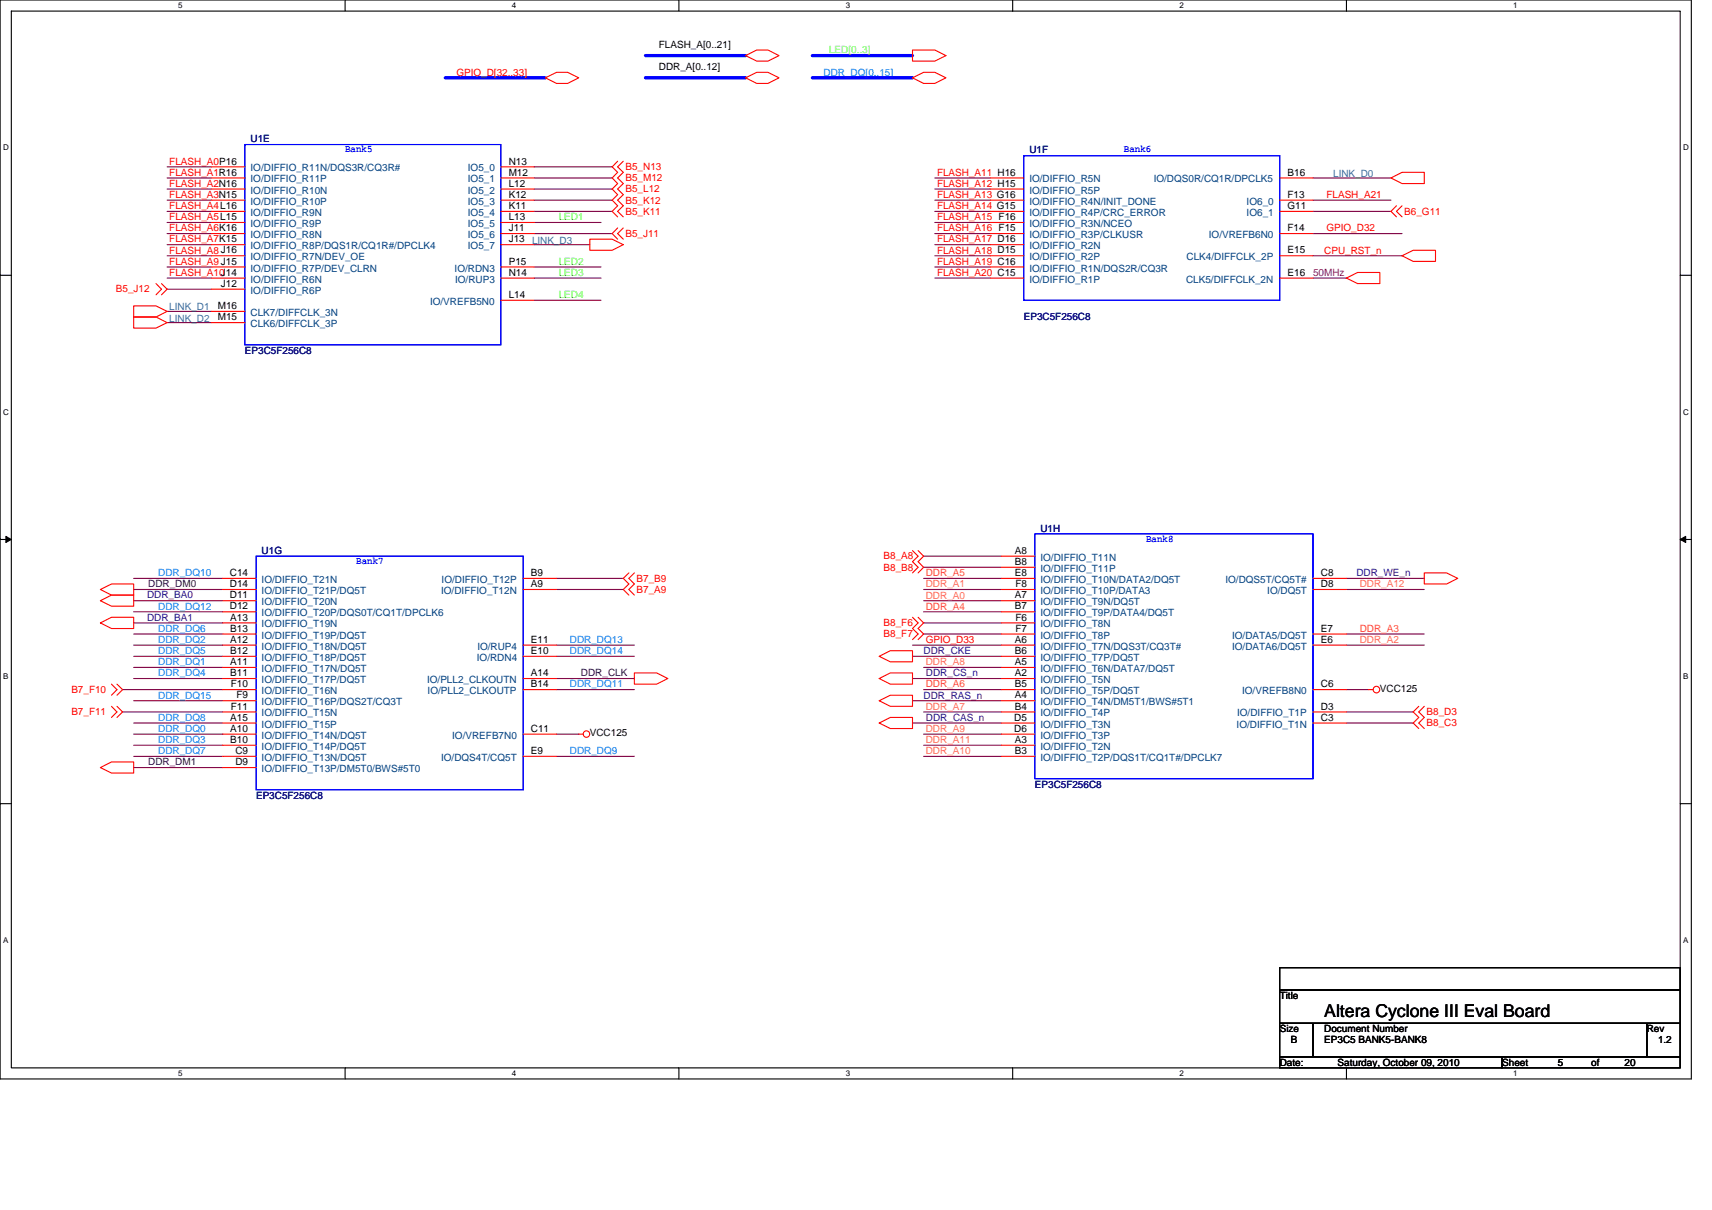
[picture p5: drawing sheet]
<svg xmlns="http://www.w3.org/2000/svg" width="297mm" height="210mm" viewBox="0 0 297 210" stroke-linecap="round" stroke-linejoin="round" font-family="sans-serif">
<defs><g id="words">
<text font-size="3.1" x="229.8" y="176.5">Altera Cyclone III Eval Board</text>
<g font-size="1.7">
<text x="114.3" y="8.3">FLASH_A[0..21]</text>
<text x="114.3" y="12.1">DDR_A[0..12]</text>
<text x="88.3" y="28.6">N13</text>
<text x="88.3" y="30.5">M12</text>
<text x="88.3" y="32.4">L12</text>
<text x="88.3" y="34.3">K12</text>
<text x="223.4" y="30.5">B16</text>
<text x="223.4" y="34.3">F13</text>
<text x="88.3" y="36.3">K11</text>
<text x="88.3" y="38.2">L13</text>
<text x="88.3" y="40.1">J11</text>
<text x="223.4" y="40.1">F14</text>
<text x="223.4" y="36.3">G11</text>
<text x="88.3" y="45.9">P15</text>
<text x="88.3" y="47.9">N14</text>
<text x="88.3" y="42.1">J13</text>
<text x="223.4" y="44">E15</text>
<text x="223.4" y="47.9">E16</text>
<text x="37.8" y="53.6">M16</text>
<text x="38.3" y="49.8">J12</text>
<text x="88.3" y="51.7">L14</text>
<text x="37.8" y="55.6">M15</text>
<text x="39.9" y="100">C14</text>
<text x="39.9" y="101.9">D14</text>
<text x="92.1" y="100">B9</text>
<text x="92.1" y="101.9">A9</text>
<text x="176.1" y="96.1">A8</text>
<text x="176.1" y="98">B8</text>
<text x="176.1" y="100">E8</text>
<text x="176.2" y="101.9">F8</text>
<text x="229.2" y="100">C8</text>
<text x="229.2" y="101.9">D8</text>
<text x="39.9" y="103.8">D11</text>
<text x="39.9" y="105.8">D12</text>
<text x="40" y="107.7">A13</text>
<text x="176.1" y="103.8">A7</text>
<text x="176.1" y="105.8">B7</text>
<text x="176.2" y="107.7">F6</text>
<text x="40" y="109.6">B13</text>
<text x="40" y="111.5">A12</text>
<text x="40" y="113.5">B12</text>
<text x="92.1" y="113.5">E10</text>
<text x="92.1" y="111.5">E11</text>
<text x="176.1" y="111.5">A6</text>
<text x="176.1" y="113.5">B6</text>
<text x="176.2" y="109.6">F7</text>
<text x="229.2" y="109.6">E7</text>
<text x="229.2" y="111.5">E6</text>
<text x="40" y="115.4">A11</text>
<text x="40" y="117.3">B11</text>
<text x="40.1" y="119.3">F10</text>
<text x="92.1" y="119.3">B14</text>
<text x="92.1" y="117.3">A14</text>
<text x="176.1" y="115.4">A5</text>
<text x="176.1" y="117.3">A2</text>
<text x="176.1" y="119.3">B5</text>
<text x="229.2" y="119.3">C6</text>
<text x="40" y="125.1">A15</text>
<text x="40.1" y="123.1">F11</text>
<text x="41" y="121.2">F9</text>
<text x="176" y="125.1">D5</text>
<text x="176.1" y="121.2">A4</text>
<text x="176.1" y="123.1">B4</text>
<text x="229.2" y="125.1">C3</text>
<text x="229.2" y="123.1">D3</text>
<text x="239.4" y="120.1">VCC125</text>
<text x="40" y="127">A10</text>
<text x="40" y="128.9">B10</text>
<text x="40.8" y="130.9">C9</text>
<text x="92.1" y="130.9">E9</text>
<text x="92.1" y="127">C11</text>
<text x="102.3" y="127.8">VCC125</text>
<text x="176" y="127">D6</text>
<text x="176.1" y="128.9">A3</text>
<text x="176.1" y="130.9">B3</text>
<text x="40.8" y="132.8">D9</text>
<text x="222" y="173.4">Title</text>
<text x="222" y="179.1">Size</text>
<text x="229.8" y="179.1">Document Number</text>
<text x="285.7" y="179.1">Rev</text>
<text x="222" y="184.9">Date:</text>
<text x="224" y="181.1">B</text>
<text x="229.8" y="181.1">EP3C5 BANK5-BANK8</text>
<text x="232.1" y="184.9">Saturday, October 09, 2010</text>
<text x="260.6" y="184.9">Sheet</text>
<text x="270.3" y="184.9">5</text>
<text x="276.1" y="184.9">of</text>
<text x="281.9" y="184.9">20</text>
<text x="287.7" y="181.1">1.2</text>
</g>
<text font-size="1.7" fill="#80ff00" x="143.8" y="9.3">LED[0..3]</text>
<g font-size="1.7" fill="#f00">
<text x="79.2" y="13.1">GPIO_D[32..33]</text>
<text x="29.4" y="28.6">FLASH_A0P16</text>
<text x="108.5" y="29.5">B5_N13</text>
<text x="29.4" y="30.5">FLASH_A1R16</text>
<text x="29.4" y="32.4">FLASH_A2N16</text>
<text x="29.4" y="34.4">FLASH_A3N15</text>
<text x="108.5" y="31.5">B5_M12</text>
<text x="108.5" y="33.4">B5_L12</text>
<text x="108.5" y="35.3">B5_K12</text>
<text x="162.6" y="30.5">FLASH_A11 H16</text>
<text x="162.6" y="32.4">FLASH_A12 H15</text>
<text x="162.6" y="34.4">FLASH_A13 G16</text>
<text x="230.1" y="34.4">FLASH_A21</text>
<text x="29.4" y="36.3">FLASH_A4L16</text>
<text x="29.4" y="38.2">FLASH_A5L15</text>
<text x="29.4" y="40.2">FLASH_A6K16</text>
<text x="108.5" y="37.3">B5_K11</text>
<text x="108.5" y="41.1">B5_J11</text>
<text x="162.6" y="36.3">FLASH_A14 G15</text>
<text x="162.6" y="38.2">FLASH_A15 F16</text>
<text x="162.6" y="40.2">FLASH_A16 F15</text>
<text x="230.1" y="40.2">GPIO_D32</text>
<text x="243.6" y="37.3">B6_G11</text>
<text x="29.4" y="42.1">FLASH_A7K15</text>
<text x="29.4" y="44">FLASH_A8 J16</text>
<text x="29.4" y="46">FLASH_A9 J15</text>
<text x="29.4" y="47.9">FLASH_A10J14</text>
<text x="162.6" y="42.1">FLASH_A17 D16</text>
<text x="162.6" y="44">FLASH_A18 D15</text>
<text x="162.6" y="46">FLASH_A19 C16</text>
<text x="162.6" y="47.9">FLASH_A20 C15</text>
<text x="229.8" y="44">CPU_RST_n</text>
<text x="20.1" y="50.8">B5_J12</text>
<text x="110.4" y="101">B7_B9</text>
<text x="153.3" y="97.1">B8_A8</text>
<text x="153.3" y="99">B8_B8</text>
<text x="110.4" y="102.9">B7_A9</text>
<text x="153.3" y="108.7">B8_F6</text>
<text x="153.3" y="110.6">B8_F7</text>
<text x="160.6" y="111.6">GPIO_D33</text>
<text x="12.4" y="120.3">B7_F10</text>
<text x="12.4" y="124.1">B7_F11</text>
<text x="247.5" y="124.1">B8_D3</text>
<text x="247.5" y="126">B8_C3</text>
</g>
<g font-size="1.7" fill="#0080ff">
<text x="142.9" y="13.1">DDR_DQ[0..15]</text>
<text x="27.4" y="100">DDR_DQ10</text>
<text x="27.4" y="105.8">DDR_DQ12</text>
<text x="27.4" y="111.6">DDR_DQ2</text>
<text x="27.4" y="113.5">DDR_DQ5</text>
<text x="27.4" y="109.6">DDR_DQ6</text>
<text x="98.9" y="113.5">DDR_DQ14</text>
<text x="98.9" y="111.6">DDR_DQ13</text>
<text x="27.4" y="115.4">DDR_DQ1</text>
<text x="27.4" y="117.4">DDR_DQ4</text>
<text x="98.9" y="119.3">DDR_DQ11</text>
<text x="27.4" y="125.1">DDR_DQ8</text>
<text x="27.4" y="121.2">DDR_DQ15</text>
<text x="27.4" y="127">DDR_DQ0</text>
<text x="27.4" y="128.9">DDR_DQ3</text>
<text x="27.4" y="130.9">DDR_DQ7</text>
<text x="98.9" y="130.9">DDR_DQ9</text>
</g>
<g font-size="1.7" fill="#000080">
<text x="43.5" y="24.7">U1E</text>
<text x="178.6" y="26.6">U1F</text>
<text x="177.6" y="55.6">EP3C5F256C8</text>
<text x="42.5" y="61.4">EP3C5F256C8</text>
<text x="180.5" y="92.3">U1H</text>
<text x="45.4" y="96.1">U1G</text>
<text x="179.6" y="136.7">EP3C5F256C8</text>
<text x="44.4" y="138.6">EP3C5F256C8</text>
</g>
<g font-size="1.7" fill="#004080">
<text x="43.5" y="29.7">IO/DIFFIO_R11N/DQS3R/CQ3R#</text>
<text x="81.2" y="29.7">IO5_0</text>
<text x="43.5" y="31.7">IO/DIFFIO_R11P</text>
<text x="43.5" y="33.6">IO/DIFFIO_R10N</text>
<text x="43.5" y="35.5">IO/DIFFIO_R10P</text>
<text x="81.2" y="31.7">IO5_1</text>
<text x="81.2" y="33.6">IO5_2</text>
<text x="81.2" y="35.5">IO5_3</text>
<text x="178.6" y="31.7">IO/DIFFIO_R5N</text>
<text x="178.6" y="33.6">IO/DIFFIO_R5P</text>
<text x="178.6" y="35.5">IO/DIFFIO_R4N/INIT_DONE</text>
<text x="200.2" y="31.7">IO/DQS0R/CQ1R/DPCLK5</text>
<text x="216.3" y="35.5">IO6_0</text>
<text x="43.5" y="37.5">IO/DIFFIO_R9N</text>
<text x="43.5" y="39.4">IO/DIFFIO_R9P</text>
<text x="43.5" y="41.3">IO/DIFFIO_R8N</text>
<text x="81.2" y="37.5">IO5_4</text>
<text x="81.2" y="39.4">IO5_5</text>
<text x="81.2" y="41.3">IO5_6</text>
<text x="178.6" y="37.5">IO/DIFFIO_R4P/CRC_ERROR</text>
<text x="178.6" y="39.4">IO/DIFFIO_R3N/NCEO</text>
<text x="178.6" y="41.3">IO/DIFFIO_R3P/CLKUSR</text>
<text x="209.7" y="41.3">IO/VREFB6N0</text>
<text x="216.3" y="37.5">IO6_1</text>
<text x="43.5" y="43.2">IO/DIFFIO_R8P/DQS1R/CQ1R#/DPCLK4</text>
<text x="43.5" y="45.2">IO/DIFFIO_R7N/DEV_OE</text>
<text x="43.5" y="47.1">IO/DIFFIO_R7P/DEV_CLRN</text>
<text x="78.9" y="47.1">IO/RDN3</text>
<text x="81.2" y="43.2">IO5_7</text>
<text x="178.6" y="43.2">IO/DIFFIO_R2N</text>
<text x="178.6" y="45.2">IO/DIFFIO_R2P</text>
<text x="178.6" y="47.1">IO/DIFFIO_R1N/DQS2R/CQ3R</text>
<text x="205.9" y="45.2">CLK4/DIFFCLK_2P</text>
<text x="43.5" y="49">IO/DIFFIO_R6N</text>
<text x="43.5" y="51">IO/DIFFIO_R6P</text>
<text x="74.6" y="52.9">IO/VREFB5N0</text>
<text x="79" y="49">IO/RUP3</text>
<text x="178.6" y="49">IO/DIFFIO_R1P</text>
<text x="205.8" y="49">CLK5/DIFFCLK_2N</text>
<text x="43.5" y="54.8">CLK7/DIFFCLK_3N</text>
<text x="43.5" y="56.8">CLK6/DIFFCLK_3P</text>
<text x="45.4" y="101.2">IO/DIFFIO_T21N</text>
<text x="76.6" y="101.2">IO/DIFFIO_T12P</text>
<text x="180.5" y="97.3">IO/DIFFIO_T11N</text>
<text x="180.5" y="99.2">IO/DIFFIO_T11P</text>
<text x="180.5" y="101.2">IO/DIFFIO_T10N/DATA2/DQ5T</text>
<text x="212.6" y="101.2">IO/DQS5T/CQ5T#</text>
<text x="45.4" y="103.1">IO/DIFFIO_T21P/DQ5T</text>
<text x="45.4" y="105">IO/DIFFIO_T20N</text>
<text x="45.4" y="107">IO/DIFFIO_T20P/DQS0T/CQ1T/DPCLK6</text>
<text x="76.5" y="103.1">IO/DIFFIO_T12N</text>
<text x="180.5" y="103.1">IO/DIFFIO_T10P/DATA3</text>
<text x="180.5" y="105">IO/DIFFIO_T9N/DQ5T</text>
<text x="180.5" y="107">IO/DIFFIO_T9P/DATA4/DQ5T</text>
<text x="219.9" y="103.1">IO/DQ5T</text>
<text x="45.4" y="108.9">IO/DIFFIO_T19N</text>
<text x="45.4" y="110.8">IO/DIFFIO_T19P/DQ5T</text>
<text x="45.4" y="112.7">IO/DIFFIO_T18N/DQ5T</text>
<text x="82.8" y="112.7">IO/RUP4</text>
<text x="180.5" y="108.9">IO/DIFFIO_T8N</text>
<text x="180.5" y="110.8">IO/DIFFIO_T8P</text>
<text x="180.5" y="112.7">IO/DIFFIO_T7N/DQS3T/CQ3T#</text>
<text x="213.8" y="110.8">IO/DATA5/DQ5T</text>
<text x="213.8" y="112.7">IO/DATA6/DQ5T</text>
<text x="45.4" y="114.7">IO/DIFFIO_T18P/DQ5T</text>
<text x="45.4" y="116.6">IO/DIFFIO_T17N/DQ5T</text>
<text x="45.4" y="118.5">IO/DIFFIO_T17P/DQ5T</text>
<text x="74.1" y="118.5">IO/PLL2_CLKOUTN</text>
<text x="82.7" y="114.7">IO/RDN4</text>
<text x="180.5" y="114.7">IO/DIFFIO_T7P/DQ5T</text>
<text x="180.5" y="116.6">IO/DIFFIO_T6N/DATA7/DQ5T</text>
<text x="180.5" y="118.5">IO/DIFFIO_T5N</text>
<text x="45.4" y="120.5">IO/DIFFIO_T16N</text>
<text x="45.4" y="122.4">IO/DIFFIO_T16P/DQS2T/CQ3T</text>
<text x="45.4" y="124.3">IO/DIFFIO_T15N</text>
<text x="74.2" y="120.5">IO/PLL2_CLKOUTP</text>
<text x="180.5" y="120.5">IO/DIFFIO_T5P/DQ5T</text>
<text x="180.5" y="122.4">IO/DIFFIO_T4N/DM5T1/BWS#5T1</text>
<text x="180.5" y="124.3">IO/DIFFIO_T4P</text>
<text x="214.6" y="124.3">IO/DIFFIO_T1P</text>
<text x="215.5" y="120.5">IO/VREFB8N0</text>
<text x="45.4" y="126.3">IO/DIFFIO_T15P</text>
<text x="45.4" y="128.2">IO/DIFFIO_T14N/DQ5T</text>
<text x="45.4" y="130.1">IO/DIFFIO_T14P/DQ5T</text>
<text x="78.5" y="128.2">IO/VREFB7N0</text>
<text x="180.5" y="126.3">IO/DIFFIO_T3N</text>
<text x="180.5" y="128.2">IO/DIFFIO_T3P</text>
<text x="180.5" y="130.1">IO/DIFFIO_T2N</text>
<text x="214.6" y="126.3">IO/DIFFIO_T1N</text>
<text x="45.4" y="132">IO/DIFFIO_T13N/DQ5T</text>
<text x="45.4" y="134">IO/DIFFIO_T13P/DM5T0/BWS#5T0</text>
<text x="76.5" y="132">IO/DQS4T/CQ5T</text>
<text x="180.5" y="132">IO/DIFFIO_T2P/DQS1T/CQ1T#/DPCLK7</text>
</g>
<g font-size="1.7" fill="#00f">
<text x="59.9" y="26.5">Bank5</text>
<text x="195" y="26.5">Bank6</text>
<text x="198.9" y="94">Bank8</text>
<text x="61.8" y="97.9">Bank7</text>
</g>
<g font-size="1.7" fill="#408080">
<text x="231.3" y="30.7">LINK_D0</text>
<text x="92.3" y="42.3">LINK_D3</text>
<text x="29.4" y="53.8">LINK_D1</text>
<text x="29.4" y="55.8">LINK_D2</text>
</g>
<g font-size="1.7" fill="#0f0">
<text x="96.9" y="38.2">LED1</text>
<text x="96.9" y="46">LED2</text>
<text x="96.9" y="47.9">LED3</text>
<text x="96.9" y="51.7">LED4</text>
</g>
<text font-size="1.7" fill="#800080" x="227.8" y="47.9">50MHz</text>
<g font-size="1.7" fill="#400040">
<text x="25.7" y="101.9">DDR_DM0</text>
<text x="100.8" y="117.4">DDR_CLK</text>
<text x="25.7" y="132.8">DDR_DM1</text>
</g>
<g font-size="1.7" fill="#ff8000">
<text x="160.6" y="100">DDR_A5</text>
<text x="160.6" y="105.8">DDR_A4</text>
<text x="235.9" y="109.6">DDR_A3</text>
<text x="160.6" y="119.3">DDR_A6</text>
</g>
<g font-size="1.7" fill="#ff8040">
<text x="160.6" y="101.9">DDR_A1</text>
<text x="235.9" y="101.9">DDR_A12</text>
<text x="160.6" y="103.9">DDR_A0</text>
<text x="235.9" y="111.6">DDR_A2</text>
<text x="160.6" y="115.4">DDR_A8</text>
<text x="160.6" y="123.2">DDR_A7</text>
<text x="160.6" y="127">DDR_A9</text>
<text x="160.6" y="128.9">DDR_A11</text>
<text x="160.6" y="130.9">DDR_A10</text>
</g>
<g font-size="1.7" fill="#400080">
<text x="235.3" y="100">DDR_WE_n</text>
<text x="25.5" y="103.8">DDR_BA0</text>
<text x="25.5" y="107.7">DDR_BA1</text>
<text x="160.2" y="113.5">DDR_CKE</text>
<text x="160.7" y="117.4">DDR_CS_n</text>
<text x="160.2" y="121.2">DDR_RAS_n</text>
<text x="160.7" y="125.1">DDR_CAS_n</text>
</g>
<g font-size="1.4">
<text x="30.9" y="1.5">5</text>
<text x="88.8" y="1.5">4</text>
<text x="146.7" y="1.5">3</text>
<text x="204.7" y="1.5">2</text>
<text x="262.6" y="1.5">1</text>
<text x=".5" y="26.1">D</text>
<text x="292" y="26.1">D</text>
<text x=".5" y="71.9">C</text>
<text x="292" y="71.9">C</text>
<text x=".5" y="117.8">B</text>
<text x="292" y="117.8">B</text>
<text x=".5" y="163.6">A</text>
<text x="292" y="163.6">A</text>
<text x="30.9" y="186.8">5</text>
<text x="88.8" y="186.8">4</text>
<text x="146.7" y="186.8">3</text>
<text x="204.7" y="186.8">2</text>
<text x="262.6" y="186.8">1</text>
</g>
</g></defs>
<path d="M0 0h293.5v187.2h-293.5zM2 1.9h289.5v183.4h-289.5z" fill="none" stroke="#000" stroke-width=".19"/>
<g fill="#fff">
<path d="M30.9 .2h.8v1.6h-.8z"/>
<path d="M30.9 185.5h.8v1.6h-.8z"/>
</g>
<path d="M59.9 0v1.9M59.9 185.3v1.9" fill="none" stroke="#000" stroke-width=".19"/>
<g fill="#fff">
<path d="M88.8 .2h.8v1.6h-.8z"/>
<path d="M88.8 185.5h.8v1.6h-.8z"/>
</g>
<path d="M117.8 0v1.9M117.8 185.3v1.9" fill="none" stroke="#000" stroke-width=".19"/>
<g fill="#fff">
<path d="M146.7 .2h.8v1.6h-.8z"/>
<path d="M146.7 185.5h.8v1.6h-.8z"/>
</g>
<path d="M175.7 0v1.9M175.7 185.3v1.9" fill="none" stroke="#000" stroke-width=".19"/>
<g fill="#fff">
<path d="M204.7 .2h.7v1.6h-.7z"/>
<path d="M204.7 185.5h.7v1.6h-.7z"/>
</g>
<path d="M233.6 0v1.9M233.6 185.3v1.9" fill="none" stroke="#000" stroke-width=".19"/>
<g fill="#fff">
<path d="M262.6 .2h.7v1.6h-.7z"/>
<path d="M262.6 185.5h.7v1.6h-.7z"/>
<path d="M.5 24.8h1v1.6h-1z"/>
<path d="M292 24.8h1v1.6h-1z"/>
<path d="M.5 70.7h1v1.5h-1z"/>
<path d="M292 70.7h1v1.5h-1z"/>
</g>
<path d="M0 47.8h2M291.5 47.8h2" fill="none" stroke="#000" stroke-width=".19"/>
<g fill="#fff">
<path d="M.5 116.5h.9v1.6h-.9z"/>
<path d="M292 116.5h.9v1.6h-.9z"/>
</g>
<path d="M0 93.6h2M291.5 93.6h2" fill="none" stroke="#000" stroke-width=".19"/>
<path d="M1 93.1l1 .5-1 .5zM291.5 93.6l1-.5v1z" fill="#000" stroke="#000" stroke-width=".17"/>
<g fill="#fff">
<path d="M.5 162.4h.9v1.5h-.9z"/>
<path d="M292 162.4h.9v1.5h-.9z"/>
</g>
<path d="M0 139.5h2M291.5 139.5h2M222 167.9h69.5v3.9h-69.5zM222 171.8h69.5v5.8h-69.5zM222 177.6h5.8v5.8h-5.8zM227.8 177.6h57.9v5.8h-57.9zM285.7 177.6h5.8v5.8h-5.8zM222 183.4h38.6v1.9h-38.6zM260.6 183.4h30.9v1.9h-30.9z" fill="none" stroke="#000" stroke-width=".19"/>
<path d="M77.3 13.5h17.3M112 13.5h17.4M112 9.7h17.4M140.9 9.7h17.4M140.9 13.5h17.4" fill="none" stroke="#00f" stroke-width=".57"/>
<g fill="none" stroke="#800040" stroke-width=".19">
<path d="M29 29h7.7M29 30.9h7.7M29 32.8h7.7M29 34.7h7.7M29 36.7h7.7M29 38.6h7.7M92.7 29h13.5M92.7 34.7h13.5M92.7 30.9h13.5M92.7 32.8h13.5M92.7 38.6h11.6M92.7 36.7h13.5"/>
<path d="M162.2 30.9h9.6M162.2 32.8h9.6M162.2 34.7h9.6M162.2 36.7h9.6M162.2 38.6h9.6M227.8 36.7h13.5M227.8 30.9h13.5M227.8 34.7h13.5M29 40.5h7.7M29 42.5h7.7M29 44.4h7.7M29 46.3h7.7"/>
<path d="M29 48.3h7.7M29 50.2h7.7M29 54h7.7M29 56h7.7M92.7 48.3h11.6M92.7 52.1h11.6M92.7 42.5h9.6M92.7 40.5h13.5M92.7 46.3h11.6M162.2 40.5h9.6M162.2 42.5h9.6M162.2 44.4h9.6"/>
<path d="M162.2 46.3h9.6M162.2 48.3h9.6M227.8 40.5h15.5M227.8 44.4h15.5M227.8 48.3h5.8M160.2 98.4h13.6M160.2 96.5h13.6M21.3 119.7h17.3M23.2 106.2h15.4M23.2 102.3h15.4M23.2 115.8h15.4M23.2 112h15.4"/>
<path d="M23.2 117.8h15.4M23.2 113.9h15.4M23.2 110h15.4M23.2 108.1h15.4M23.2 104.2h15.4M23.2 100.4h15.4M96.6 100.4h11.5M96.6 102.3h11.5M96.6 119.7h13.5M96.6 113.9h13.5M96.6 112h13.5M96.6 117.8h13.5"/>
<path d="M158.3 113.9h15.5M158.3 117.8h15.5M158.3 112h15.5M160.2 108.1h13.6M160.2 100.4h13.6M160.2 106.2h13.6M160.2 119.7h13.6M160.2 104.2h13.6M160.2 102.3h13.6M160.2 110h13.6M160.2 115.8h13.6M233.6 110h13.5"/>
<path d="M233.6 112h13.5M233.6 102.3h13.5M233.6 119.7h3.9M233.6 100.4h13.5M21.3 123.5h17.3M23.2 133.2h15.4M23.2 127.4h15.4M23.2 129.3h15.4M23.2 131.3h15.4M23.2 125.5h15.4M23.2 121.6h15.4M96.6 127.4h3.8"/>
<path d="M96.6 131.3h13.5M158.3 121.6h15.5M158.3 125.5h15.5M160.2 127.4h13.6M160.2 123.5h13.6M160.2 129.3h13.6M160.2 131.3h13.6M233.6 123.5h11.6M233.6 125.5h11.6"/>
</g>
<g fill="none" stroke="#f00" stroke-width=".19">
<path d="M94.6 13.5l2-.9h1.9l1.9 .9-1.9 1h-1.9zM129.4 9.7l1.9-1h1.9l2 1-2 .9h-1.9zM129.4 13.5l1.9-.9h1.9l2 .9-2 1h-1.9zM158.3 13.5l1.9-.9h2l1.9 .9-1.9 1h-2zM158.3 8.7h3.9l1.9 1-1.9 .9h-3.9zM36.7 29h5.8M36.7 30.9h5.8M36.7 32.8h5.8M36.7 34.7h5.8M36.7 36.7h5.8M36.7 38.6h5.8M86.9 29h5.8"/>
<path d="M86.9 30.9h5.8M86.9 32.8h5.8M86.9 34.7h5.8M86.9 36.7h5.8M86.9 38.6h5.8M107.2 28l-1 1 1 .9-1 1 1 1-1 .9 1 1-1 .9 1 1-1 1 1 .9M107.2 39.6l-1 .9 1 1M108.1 28l-.9 1 .9 .9-.9 1 .9 1-.9 .9 .9 1-.9 .9 .9 1-.9 1 .9 .9M108.1 39.6l-.9 .9 .9 1M171.8 30.9h5.8M171.8 32.8h5.8M171.8 34.7h5.8"/>
<path d="M171.8 36.7h5.8M171.8 38.6h5.8M222 34.7h5.8M222 36.7h5.8M222 30.9h5.8M241.3 30.9l2-1h3.8v2h-3.8zM242.3 35.7l-1 1 1 .9M243.3 35.7l-1 1 1 .9M23.2 53.1h3.9l1.9 .9-1.9 1h-3.9zM23.2 55h3.9l1.9 1-1.9 .9h-3.9zM27.1 49.2l.9 1-.9 1M28 49.2l1 1-1 1"/>
<path d="M36.7 40.5h5.8M36.7 42.5h5.8M36.7 44.4h5.8M36.7 46.3h5.8M36.7 48.3h5.8M36.7 50.2h5.8M36.7 54h5.8M36.7 56h5.8M86.9 40.5h5.8M86.9 42.5h5.8M86.9 46.3h5.8M86.9 48.3h5.8"/>
<path d="M86.9 52.1h5.8M102.3 41.5h3.9l1.9 1-1.9 .9h-3.9zM171.8 40.5h5.8M171.8 42.5h5.8M171.8 44.4h5.8M171.8 46.3h5.8M171.8 48.3h5.8M222 48.3h5.8M222 44.4h5.8M222 40.5h5.8M233.6 48.3l1.9-1h3.9v1.9h-3.9zM243.3 44.4l1.9-1h3.9v2h-3.9z"/>
<path d="M109.1 99.4l-1 1 1 .9-1 1 1 1M110.1 99.4l-1 1 1 .9-1 1 1 1M158.3 95.5l1 1-1 1 1 .9-1 1M159.3 95.5l.9 1-.9 1 .9 .9-.9 1M173.8 96.5h5.8M173.8 98.4h5.8M247.1 99.4h3.9l1.9 1-1.9 .9h-3.9zM17.4 102.3l1.9-1h3.9v2h-3.9zM17.4 104.2l1.9-.9h3.9v1.9h-3.9zM17.4 108.1l1.9-1h3.9v2h-3.9zM19.3 118.7l1 1-1 .9M20.3 118.7l1 1-1 .9"/>
<path d="M38.6 100.4h5.8M38.6 102.3h5.8M38.6 104.2h5.8M38.6 106.2h5.8M38.6 108.1h5.8M38.6 110h5.8M38.6 112h5.8M38.6 113.9h5.8M38.6 115.8h5.8M38.6 117.8h5.8M38.6 119.7h5.8M90.8 100.4h5.8"/>
<path d="M90.8 102.3h5.8M90.8 117.8h5.8M90.8 119.7h5.8M90.8 112h5.8M90.8 113.9h5.8M110.1 116.8h3.8l2 1-2 .9h-3.8zM152.5 117.8l2-1h3.8v1.9h-3.8zM152.5 113.9l2-1h3.8v2h-3.8zM158.3 107.1l1 1-1 1 1 .9-1 1M159.3 107.1l.9 1-.9 1 .9 .9-.9 1M173.8 100.4h5.8M173.8 102.3h5.8"/>
<path d="M173.8 104.2h5.8M173.8 106.2h5.8M173.8 108.1h5.8M173.8 110h5.8M173.8 112h5.8M173.8 113.9h5.8M173.8 115.8h5.8M173.8 117.8h5.8M173.8 119.7h5.8M227.8 100.4h5.8M227.8 102.3h5.8M227.8 110h5.8"/>
<path d="M227.8 112h5.8M227.8 119.7h5.8M237.5 119.7h.7M17.4 133.2l1.9-1h3.9v2h-3.9zM19.3 122.6l1 .9-1 1M20.3 122.6l1 .9-1 1M38.6 121.6h5.8M38.6 123.5h5.8M38.6 125.5h5.8M38.6 127.4h5.8M38.6 129.3h5.8M38.6 131.3h5.8"/>
<path d="M38.6 133.2h5.8M90.8 127.4h5.8M90.8 131.3h5.8M100.4 127.4h.8M152.5 121.6l2-.9h3.8v1.9h-3.8zM152.5 125.5l2-1h3.8v1.9h-3.8zM173.8 121.6h5.8M173.8 123.5h5.8M173.8 125.5h5.8M173.8 127.4h5.8M173.8 129.3h5.8M173.8 131.3h5.8"/>
<path d="M227.8 123.5h5.8M227.8 125.5h5.8M246.2 122.6l-1 .9 1 1-1 1 1 .9M247.1 122.6l-.9 .9 .9 1-.9 1 .9 .9"/>
<circle cx="238.8" cy="119.7" r=".57"/>
<circle cx="101.8" cy="127.4" r=".57"/>
</g>
<path d="M42.5 25.1h44.4v34.7h-44.4zM177.6 27h44.4v25.1h-44.4zM44.4 96.5h46.4v40.6h-46.4zM179.6 92.6h48.2v42.5h-48.2z" fill="none" stroke="#00f" stroke-width=".19"/>
<use href="#words"/>
</svg>
